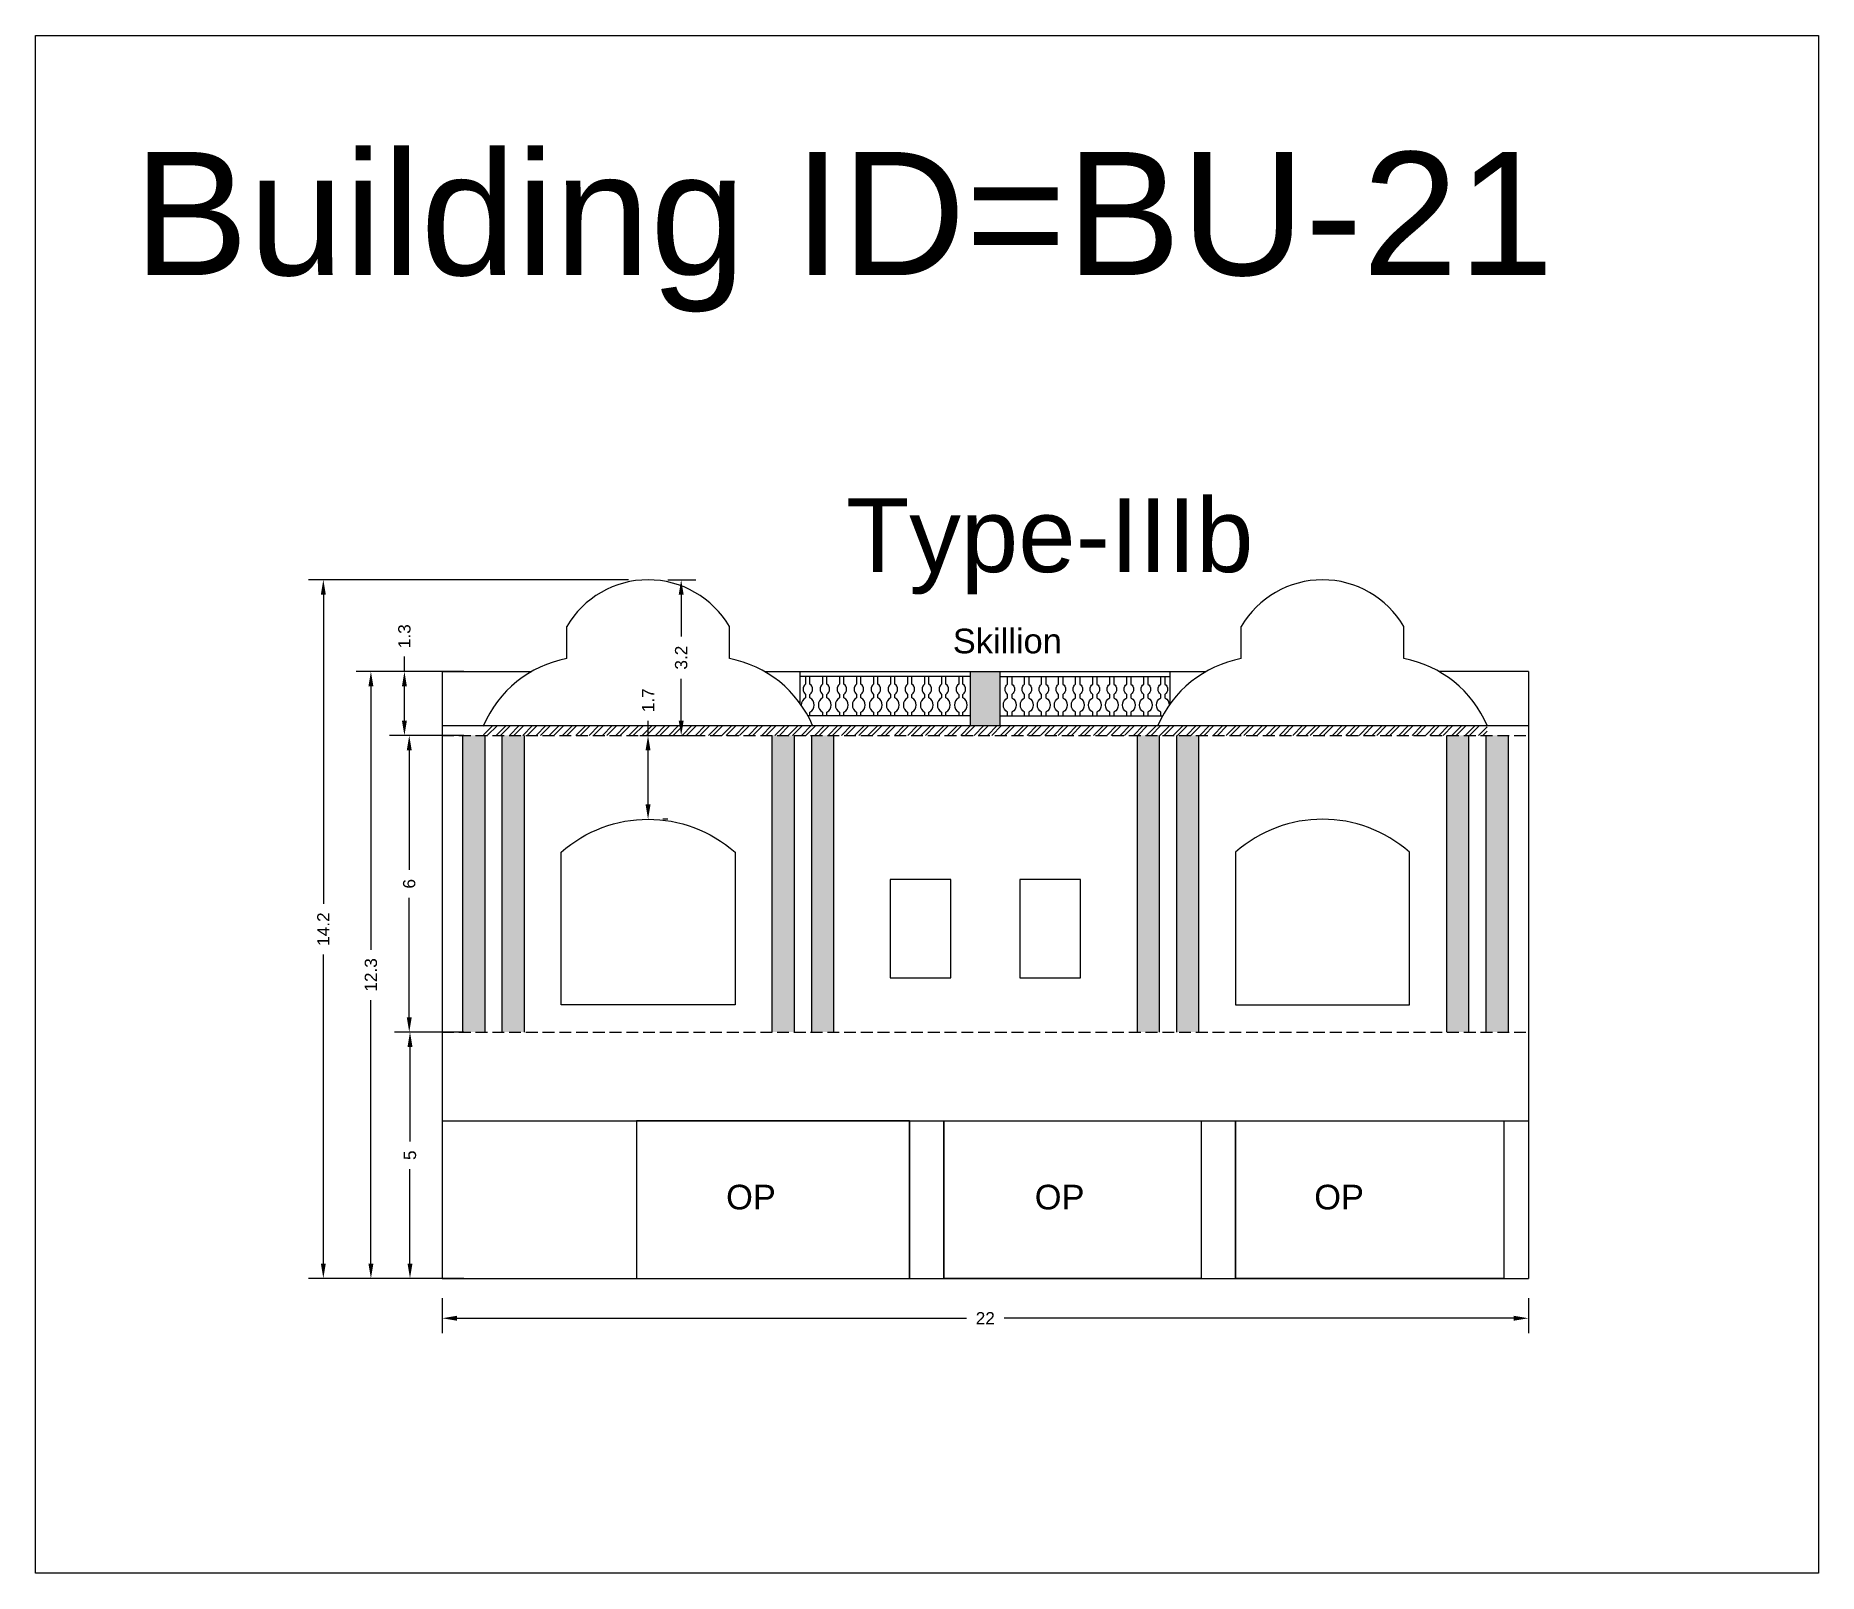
# Model space of a CAD drawing. Header units: metres. Extents: x 3416649 to 3417093, y -6712874 to -6712690.
# Drawn here: x 3416649.39 to 3416685.57, y -6712797.65 to -6712766.44 of the extents above; entities that cross this region are included whole.
import ezdxf

# ---------------------------------------------------------------- set-up
doc = ezdxf.new("R2010")
doc.units = ezdxf.units.M
doc.linetypes.add('ACAD_ISO02W100', pattern=[15, 12, -3])
doc.layers.add('Dotted', color=7, linetype='ACAD_ISO02W100', plot=False)
doc.styles.get("Standard").update_dxf_attribs({"font": 'arial.ttf'})
doc.dimstyles.new('ISO-25', dxfattribs={"dimtxt": 0.25, "dimasz": 0.3, "dimexe": 0.3, "dimexo": 0.4, "dimgap": 0.2, "dimtad": 0, "dimdec": 1, "dimdsep": 46, "dimtxsty": 'Standard', "dimcen": 2.5, "dimadec": 0, "dimazin": 0, "dimtfac": 1, "dimtdec": 1, "dimtmove": 0, "dimatfit": 3, "dimfxl": 1, "dimarcsym": 0})

msp = doc.modelspace()

# ---------------------------------------------------------------- texts
at = {"attachment_point": 1}
for s, width, heights, insert, char_height in [('Building ID=BU-21', 67.86454, [0.517], (3416651.375, -6712768.799), 2.5), ('Type-IIIb', 9.99112, [0.517], (3416665.837, -6712775.827), 1.5), ('Skillion', 1.17554, [0], (3416668.002, -6712778.475), 0.5), ('OP', 1.17554, [0], (3416663.4, -6712789.762), 0.5), ('OP', 1.17554, [0], (3416669.665, -6712789.762), 0.5), ('OP', 1.17554, [0], (3416675.338, -6712789.762), 0.5)]:
    msp.add_mtext_dynamic_manual_height_columns(s, width=width, gutter_width=12.5, heights=heights, dxfattribs=dict(at, insert=insert, char_height=char_height))

# ---------------------------------------------------------------- blocks, each defined once
blk = doc.blocks.new('*D181')
at = {"color": 0, "lineweight": -2, "transparency": 16777216}
for p, q in [((3416658.076, -6712786.663), (3416656.684, -6712786.663)), ((3416656.984, -6712786.963), (3416656.984, -6712788.881)), ((3416656.984, -6712791.363), (3416656.984, -6712789.446)), ((3416658.076, -6712791.663), (3416656.684, -6712791.663))]:
    blk.add_line(p, q, dxfattribs=at)
at = {"color": 0, "transparency": 16777216}
for points in [[(3416656.934, -6712786.963), (3416657.034, -6712786.963), (3416656.984, -6712786.663)], [(3416656.934, -6712791.363), (3416657.034, -6712791.363), (3416656.984, -6712791.663)]]:
    blk.add_solid(points, dxfattribs=at)
at = {"layer": 'Defpoints', "color": 0, "transparency": 16777216}
for p in [(3416656.984, -6712786.663), (3416658.476, -6712786.663), (3416658.476, -6712791.663)]:
    blk.add_point(p, dxfattribs=at)
at = {"color": 0, "transparency": 16777216, "insert": (3416656.984, -6712789.163), "char_height": 0.25, "attachment_point": 5, "rotation": 90}
blk.add_mtext('5', dxfattribs=at)
blk = doc.blocks.new('*D182')
at = {"color": 0, "lineweight": -2, "transparency": 16777216}
for p, q in [((3416658.076, -6712780.643), (3416656.669, -6712780.643)), ((3416656.969, -6712780.943), (3416656.969, -6712783.371)), ((3416656.969, -6712786.363), (3416656.969, -6712783.936)), ((3416658.076, -6712786.663), (3416656.669, -6712786.663))]:
    blk.add_line(p, q, dxfattribs=at)
at = {"color": 0, "transparency": 16777216}
for points in [[(3416656.919, -6712780.943), (3416657.019, -6712780.943), (3416656.969, -6712780.643)], [(3416656.919, -6712786.363), (3416657.019, -6712786.363), (3416656.969, -6712786.663)]]:
    blk.add_solid(points, dxfattribs=at)
at = {"layer": 'Defpoints', "color": 0, "transparency": 16777216}
for p in [(3416656.969, -6712780.643), (3416658.476, -6712780.643), (3416658.476, -6712786.663)]:
    blk.add_point(p, dxfattribs=at)
at = {"color": 0, "transparency": 16777216, "insert": (3416656.969, -6712783.653), "char_height": 0.25, "attachment_point": 5, "rotation": 90}
blk.add_mtext('6', dxfattribs=at)
blk = doc.blocks.new('*D183')
at = {"color": 0, "lineweight": -2, "transparency": 16777216}
for p, q in [((3416661.816, -6712780.643), (3416661.816, -6712780.343)), ((3416661.652, -6712780.643), (3416662.116, -6712780.643)), ((3416661.816, -6712782.043), (3416661.816, -6712780.943)), ((3416662.216, -6712782.343), (3416662.116, -6712782.343))]:
    blk.add_line(p, q, dxfattribs=at)
at = {"color": 0, "transparency": 16777216}
for points in [[(3416661.766, -6712780.943), (3416661.866, -6712780.943), (3416661.816, -6712780.643)], [(3416661.766, -6712782.043), (3416661.866, -6712782.043), (3416661.816, -6712782.343)]]:
    blk.add_solid(points, dxfattribs=at)
at = {"layer": 'Defpoints', "color": 0, "transparency": 16777216}
for p in [(3416661.252, -6712780.643), (3416661.816, -6712780.643), (3416661.816, -6712782.343)]:
    blk.add_point(p, dxfattribs=at)
at = {"color": 0, "transparency": 16777216, "insert": (3416661.816, -6712779.928), "char_height": 0.25, "attachment_point": 5, "rotation": 90}
blk.add_mtext('1.7', dxfattribs=at)
blk = doc.blocks.new('*D184')
at = {"color": 0, "lineweight": -2, "transparency": 16777216}
for p, q in [((3416658.076, -6712779.343), (3416655.891, -6712779.343)), ((3416656.191, -6712779.643), (3416656.191, -6712784.991)), ((3416656.191, -6712791.363), (3416656.191, -6712786.016)), ((3416658.076, -6712791.663), (3416655.891, -6712791.663))]:
    blk.add_line(p, q, dxfattribs=at)
at = {"color": 0, "transparency": 16777216}
for points in [[(3416656.141, -6712779.643), (3416656.241, -6712779.643), (3416656.191, -6712779.343)], [(3416656.141, -6712791.363), (3416656.241, -6712791.363), (3416656.191, -6712791.663)]]:
    blk.add_solid(points, dxfattribs=at)
at = {"layer": 'Defpoints', "color": 0, "transparency": 16777216}
for p in [(3416656.191, -6712779.343), (3416658.476, -6712779.343), (3416658.476, -6712791.663)]:
    blk.add_point(p, dxfattribs=at)
at = {"color": 0, "transparency": 16777216, "insert": (3416656.191, -6712785.503), "char_height": 0.25, "attachment_point": 5, "rotation": 90}
blk.add_mtext('12.3', dxfattribs=at)
blk = doc.blocks.new('*D185')
at = {"color": 0, "lineweight": -2, "transparency": 16777216}
for p, q in [((3416661.416, -6712777.483), (3416654.925, -6712777.483)), ((3416655.225, -6712777.783), (3416655.225, -6712784.062)), ((3416655.225, -6712791.363), (3416655.225, -6712785.085)), ((3416658.076, -6712791.663), (3416654.925, -6712791.663))]:
    blk.add_line(p, q, dxfattribs=at)
at = {"color": 0, "transparency": 16777216}
for points in [[(3416655.175, -6712777.783), (3416655.275, -6712777.783), (3416655.225, -6712777.483)], [(3416655.175, -6712791.363), (3416655.275, -6712791.363), (3416655.225, -6712791.663)]]:
    blk.add_solid(points, dxfattribs=at)
at = {"layer": 'Defpoints', "color": 0, "transparency": 16777216}
for p in [(3416655.225, -6712777.483), (3416661.816, -6712777.483), (3416658.476, -6712791.663)]:
    blk.add_point(p, dxfattribs=at)
at = {"color": 0, "transparency": 16777216, "insert": (3416655.225, -6712784.573), "char_height": 0.25, "attachment_point": 5, "rotation": 90}
blk.add_mtext('14.2', dxfattribs=at)
blk = doc.blocks.new('*D186')
at = {"color": 0, "lineweight": -2, "transparency": 16777216}
for p, q in [((3416656.871, -6712779.343), (3416656.871, -6712779.043)), ((3416658.076, -6712779.343), (3416656.571, -6712779.343)), ((3416656.871, -6712780.343), (3416656.871, -6712779.643)), ((3416658.076, -6712780.643), (3416656.571, -6712780.643))]:
    blk.add_line(p, q, dxfattribs=at)
at = {"color": 0, "transparency": 16777216}
for points in [[(3416656.821, -6712779.643), (3416656.921, -6712779.643), (3416656.871, -6712779.343)], [(3416656.821, -6712780.343), (3416656.921, -6712780.343), (3416656.871, -6712780.643)]]:
    blk.add_solid(points, dxfattribs=at)
at = {"layer": 'Defpoints', "color": 0, "transparency": 16777216}
for p in [(3416656.871, -6712779.343), (3416658.476, -6712779.343), (3416658.476, -6712780.643)]:
    blk.add_point(p, dxfattribs=at)
at = {"color": 0, "transparency": 16777216, "insert": (3416656.871, -6712778.628), "char_height": 0.25, "attachment_point": 5, "rotation": 90}
blk.add_mtext('1.3', dxfattribs=at)
blk = doc.blocks.new('*D187')
at = {"color": 0, "lineweight": -2, "transparency": 16777216}
for p, q in [((3416662.216, -6712777.483), (3416662.789, -6712777.483)), ((3416662.489, -6712777.783), (3416662.489, -6712778.637)), ((3416662.489, -6712780.343), (3416662.489, -6712779.49)), ((3416662.216, -6712780.643), (3416662.789, -6712780.643))]:
    blk.add_line(p, q, dxfattribs=at)
at = {"color": 0, "transparency": 16777216}
for points in [[(3416662.439, -6712777.783), (3416662.539, -6712777.783), (3416662.489, -6712777.483)], [(3416662.439, -6712780.343), (3416662.539, -6712780.343), (3416662.489, -6712780.643)]]:
    blk.add_solid(points, dxfattribs=at)
at = {"layer": 'Defpoints', "color": 0, "transparency": 16777216}
for p in [(3416661.816, -6712777.483), (3416661.816, -6712780.643), (3416662.489, -6712780.643)]:
    blk.add_point(p, dxfattribs=at)
at = {"color": 0, "transparency": 16777216, "insert": (3416662.489, -6712779.063), "char_height": 0.25, "attachment_point": 5, "rotation": 90}
blk.add_mtext('3.2', dxfattribs=at)
blk = doc.blocks.new('*D188')
at = {"color": 0, "lineweight": -2, "transparency": 16777216}
for p, q in [((3416657.636, -6712792.063), (3416657.636, -6712792.772)), ((3416679.686, -6712792.063), (3416679.686, -6712792.772)), ((3416657.936, -6712792.472), (3416668.281, -6712792.472)), ((3416679.386, -6712792.472), (3416669.041, -6712792.472))]:
    blk.add_line(p, q, dxfattribs=at)
at = {"color": 0, "transparency": 16777216}
for points in [[(3416657.936, -6712792.422), (3416657.936, -6712792.522), (3416657.636, -6712792.472)], [(3416679.386, -6712792.422), (3416679.386, -6712792.522), (3416679.686, -6712792.472)]]:
    blk.add_solid(points, dxfattribs=at)
at = {"layer": 'Defpoints', "color": 0, "transparency": 16777216}
for p in [(3416657.636, -6712791.663), (3416679.686, -6712791.663), (3416679.686, -6712792.472)]:
    blk.add_point(p, dxfattribs=at)
at = {"color": 0, "transparency": 16777216, "insert": (3416668.661, -6712792.472), "char_height": 0.25, "attachment_point": 5}
blk.add_mtext('22', dxfattribs=at)

# ---------------------------------------------------------------- dimensions: what is measured, and where the dimension line sits
for base, p1, p2, picture, middle in [((3416655.225, -6712777.483), (3416658.476, -6712791.663), (3416661.816, -6712777.483), '*D185', (3416655.225, -6712784.573)), ((3416662.489, -6712780.643), (3416661.816, -6712777.483), (3416661.816, -6712780.643), '*D187', (3416662.489, -6712779.063)), ((3416656.871, -6712779.343), (3416658.476, -6712780.643), (3416658.476, -6712779.343), '*D186', (3416656.871, -6712778.628)), ((3416656.191, -6712779.343), (3416658.476, -6712791.663), (3416658.476, -6712779.343), '*D184', (3416656.191, -6712785.503)), ((3416661.816, -6712780.643), (3416661.816, -6712782.343), (3416661.252, -6712780.643), '*D183', (3416661.816, -6712779.928)), ((3416656.969, -6712780.643), (3416658.476, -6712786.663), (3416658.476, -6712780.643), '*D182', (3416656.969, -6712783.653)), ((3416656.984, -6712786.663), (3416658.476, -6712791.663), (3416658.476, -6712786.663), '*D181', (3416656.984, -6712789.163))]:
    dim = msp.add_linear_dim(base=base, p1=p1, p2=p2, angle=90, dimstyle='ISO-25')
    dim.commit()
    dim.dimension.update_dxf_attribs({"geometry": picture, "text_midpoint": middle})
dim = msp.add_linear_dim(base=(3416679.68628, -6712792.47184), p1=(3416657.63631, -6712791.66349), p2=(3416679.68628, -6712791.66349), dimstyle='ISO-25')
dim.commit()
dim.dimension.update_dxf_attribs({"geometry": '*D188', "text_midpoint": (3416668.66129, -6712792.47184)})

# ---------------------------------------------------------------- hatches: boundary and pattern name
h = msp.add_hatch(color=256)
h.dxf.hatch_style = 1
h.paths.add_polyline_path([(3416668.361, -6712780.443), (3416668.961, -6712780.443), (3416668.961, -6712779.343), (3416668.361, -6712779.343)])
h = msp.add_hatch()
h.set_pattern_fill('ANSI32', color=256, scale=0.02)
h.set_pattern_definition([(45, (-10.15975, -1.35579), (-0.134703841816, 0.134703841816), []), (45, (-10.06995, -1.35579), (-0.134703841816, 0.134703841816), [])])
h.paths.add_polyline_path([(3416678.846, -6712780.643), (3416678.846, -6712780.443), (3416658.476, -6712780.443), (3416658.476, -6712780.643)])
h = msp.add_hatch(color=256)
h.dxf.hatch_style = 1
h.paths.add_polyline_path([(3416658.051, -6712780.643), (3416658.501, -6712780.643), (3416658.501, -6712786.663), (3416658.051, -6712786.663)])
h.paths.add_polyline_path([(3416658.851, -6712780.643), (3416659.301, -6712780.643), (3416659.301, -6712786.663), (3416658.851, -6712786.663)])
h.paths.add_polyline_path([(3416664.331, -6712780.643), (3416664.781, -6712780.643), (3416664.781, -6712786.663), (3416664.331, -6712786.663)])
h.paths.add_polyline_path([(3416665.131, -6712780.643), (3416665.581, -6712780.643), (3416665.581, -6712786.663), (3416665.131, -6712786.663)])
h = msp.add_hatch(color=256)
h.dxf.hatch_style = 1
h.paths.add_polyline_path([(3416679.271, -6712780.643), (3416678.821, -6712780.643), (3416678.821, -6712786.663), (3416679.271, -6712786.663)])
h.paths.add_polyline_path([(3416678.471, -6712780.643), (3416678.021, -6712780.643), (3416678.021, -6712786.663), (3416678.471, -6712786.663)])
h.paths.add_polyline_path([(3416672.991, -6712780.643), (3416672.541, -6712780.643), (3416672.541, -6712786.663), (3416672.991, -6712786.663)])
h.paths.add_polyline_path([(3416671.741, -6712786.663), (3416672.191, -6712786.663), (3416672.191, -6712780.643), (3416671.741, -6712780.643)])

# ---------------------------------------------------------------- linework, layer by layer
for points in [[(3416649.386, -6712766.438), (3416685.57, -6712766.438), (3416685.57, -6712797.649), (3416649.386, -6712797.649)], [(3416667.961, -6712785.563), (3416667.961, -6712783.563), (3416666.731, -6712783.563), (3416666.731, -6712785.563)], [(3416669.361, -6712785.563), (3416670.591, -6712785.563), (3416670.591, -6712783.563), (3416669.361, -6712783.563)], [(3416667.123, -6712788.463), (3416661.583, -6712788.463), (3416661.583, -6712791.663), (3416667.123, -6712791.663)], [(3416673.041, -6712791.663), (3416667.823, -6712791.663), (3416667.823, -6712788.463), (3416673.041, -6712788.463)], [(3416673.741, -6712788.463), (3416679.186, -6712788.463), (3416679.186, -6712791.663), (3416673.741, -6712791.663)]]:
    msp.add_lwpolyline(points, close=True)
for points in [[(3416660.166, -6712779.083), (3416660.166, -6712778.433)], [(3416663.466, -6712779.083), (3416663.466, -6712778.433)], [(3416673.856, -6712779.083), (3416673.856, -6712778.433)], [(3416677.156, -6712779.083), (3416677.156, -6712778.433)], [(3416657.636, -6712779.343), (3416659.455, -6712779.343)], [(3416657.636, -6712779.343), (3416657.636, -6712791.663)], [(3416664.178, -6712779.343), (3416673.145, -6712779.343)], [(3416664.906, -6712779.997), (3416664.906, -6712779.343)], [(3416668.361, -6712779.443), (3416664.906, -6712779.443)], [(3416668.361, -6712780.443), (3416668.361, -6712779.343)], [(3416668.361, -6712780.443), (3416668.361, -6712779.343)], [(3416668.961, -6712780.443), (3416668.961, -6712779.343)], [(3416668.961, -6712779.443), (3416672.417, -6712779.443)], [(3416672.417, -6712779.997), (3416672.417, -6712779.343)], [(3416679.686, -6712779.343), (3416677.868, -6712779.343)], [(3416679.686, -6712779.343), (3416679.686, -6712791.663)], [(3416665.36, -6712780.172), (3416665.36, -6712780.243)], [(3416665.705, -6712780.172), (3416665.705, -6712780.243)], [(3416666.05, -6712780.172), (3416666.05, -6712780.243)], [(3416666.395, -6712780.172), (3416666.395, -6712780.243)], [(3416666.74, -6712780.172), (3416666.74, -6712780.243)], [(3416667.085, -6712780.172), (3416667.085, -6712780.243)], [(3416667.43, -6712780.172), (3416667.43, -6712780.243)], [(3416667.775, -6712780.172), (3416667.775, -6712780.243)], [(3416668.121, -6712780.172), (3416668.121, -6712780.243)], [(3416669.202, -6712780.172), (3416669.202, -6712780.243)], [(3416669.547, -6712780.172), (3416669.547, -6712780.243)], [(3416669.892, -6712780.172), (3416669.892, -6712780.243)], [(3416670.237, -6712780.172), (3416670.237, -6712780.243)], [(3416670.582, -6712780.172), (3416670.582, -6712780.243)], [(3416670.928, -6712780.172), (3416670.928, -6712780.243)], [(3416671.273, -6712780.172), (3416671.273, -6712780.243)], [(3416671.618, -6712780.172), (3416671.618, -6712780.243)], [(3416671.963, -6712780.172), (3416671.963, -6712780.243)], [(3416657.636, -6712780.443), (3416679.686, -6712780.443)], [(3416668.361, -6712780.243), (3416665.06, -6712780.243)], [(3416668.961, -6712780.243), (3416672.262, -6712780.243)], [(3416658.051, -6712780.643), (3416658.051, -6712786.663)], [(3416658.501, -6712780.643), (3416658.501, -6712786.663)], [(3416658.851, -6712780.643), (3416658.851, -6712786.663)], [(3416659.301, -6712780.643), (3416659.301, -6712786.663)], [(3416664.331, -6712780.643), (3416664.331, -6712786.663)], [(3416664.781, -6712780.643), (3416664.781, -6712786.663)], [(3416665.131, -6712780.643), (3416665.131, -6712786.663)], [(3416665.581, -6712780.643), (3416665.581, -6712786.663)], [(3416671.741, -6712780.643), (3416671.741, -6712786.663)], [(3416672.191, -6712780.643), (3416672.191, -6712786.663)], [(3416672.541, -6712780.643), (3416672.541, -6712786.663)], [(3416672.991, -6712780.643), (3416672.991, -6712786.663)], [(3416678.021, -6712780.643), (3416678.021, -6712786.663)], [(3416678.471, -6712780.643), (3416678.471, -6712786.663)], [(3416678.821, -6712780.643), (3416678.821, -6712786.663)], [(3416679.271, -6712780.643), (3416679.271, -6712786.663)], [(3416673.741, -6712783.013), (3416673.741, -6712786.113)], [(3416677.271, -6712786.113), (3416677.271, -6712783.013)], [(3416673.741, -6712786.113), (3416677.271, -6712786.113)], [(3416657.636, -6712788.463), (3416679.686, -6712788.463)], [(3416661.583, -6712788.463), (3416661.583, -6712791.663)], [(3416667.123, -6712788.463), (3416667.123, -6712791.663)], [(3416667.823, -6712788.463), (3416667.823, -6712791.663)], [(3416673.041, -6712788.463), (3416673.041, -6712791.663)], [(3416673.741, -6712788.463), (3416673.741, -6712791.663)], [(3416679.186, -6712788.463), (3416679.186, -6712791.663)], [(3416657.636, -6712791.663), (3416679.686, -6712791.663)]]:
    msp.add_lwpolyline(points)
for points in [[(3416665.015, -6712779.443), (3416665.015, -6712779.598, 0.504557), (3416665.015, -6712779.808), (3416665.015, -6712779.881, 0.279203), (3416664.927, -6712780.028, 0.279203)], [(3416665.102, -6712780.243), (3416665.102, -6712780.172, 0.59952), (3416665.102, -6712779.881), (3416665.102, -6712779.808, 0.504557), (3416665.102, -6712779.598), (3416665.102, -6712779.443)], [(3416665.36, -6712779.443), (3416665.36, -6712779.598, 0.504557), (3416665.36, -6712779.808), (3416665.36, -6712779.881, 0.59952), (3416665.36, -6712780.172)], [(3416665.447, -6712780.243), (3416665.447, -6712780.172, 0.59952), (3416665.447, -6712779.881), (3416665.447, -6712779.808, 0.504557), (3416665.447, -6712779.598), (3416665.447, -6712779.443)], [(3416665.705, -6712779.443), (3416665.705, -6712779.598, 0.504557), (3416665.705, -6712779.808), (3416665.705, -6712779.881, 0.59952), (3416665.705, -6712780.172)], [(3416665.792, -6712780.243), (3416665.792, -6712780.172, 0.59952), (3416665.792, -6712779.881), (3416665.792, -6712779.808, 0.504557), (3416665.792, -6712779.598), (3416665.792, -6712779.443)], [(3416666.05, -6712779.443), (3416666.05, -6712779.598, 0.504557), (3416666.05, -6712779.808), (3416666.05, -6712779.881, 0.59952), (3416666.05, -6712780.172)], [(3416666.137, -6712780.243), (3416666.137, -6712780.172, 0.59952), (3416666.137, -6712779.881), (3416666.137, -6712779.808, 0.504557), (3416666.137, -6712779.598), (3416666.137, -6712779.443)], [(3416666.395, -6712779.443), (3416666.395, -6712779.598, 0.504557), (3416666.395, -6712779.808), (3416666.395, -6712779.881, 0.59952), (3416666.395, -6712780.172)], [(3416666.482, -6712780.243), (3416666.482, -6712780.172, 0.59952), (3416666.482, -6712779.881), (3416666.482, -6712779.808, 0.504557), (3416666.482, -6712779.598), (3416666.482, -6712779.443)], [(3416666.74, -6712779.443), (3416666.74, -6712779.598, 0.504557), (3416666.74, -6712779.808), (3416666.74, -6712779.881, 0.59952), (3416666.74, -6712780.172)], [(3416666.827, -6712780.243), (3416666.827, -6712780.172, 0.59952), (3416666.827, -6712779.881), (3416666.827, -6712779.808, 0.504557), (3416666.827, -6712779.598), (3416666.827, -6712779.443)], [(3416667.085, -6712779.443), (3416667.085, -6712779.598, 0.504557), (3416667.085, -6712779.808), (3416667.085, -6712779.881, 0.59952), (3416667.085, -6712780.172)], [(3416667.172, -6712780.243), (3416667.172, -6712780.172, 0.59952), (3416667.172, -6712779.881), (3416667.172, -6712779.808, 0.504557), (3416667.172, -6712779.598), (3416667.172, -6712779.443)], [(3416667.43, -6712779.443), (3416667.43, -6712779.598, 0.504557), (3416667.43, -6712779.808), (3416667.43, -6712779.881, 0.59952), (3416667.43, -6712780.172)], [(3416667.517, -6712780.243), (3416667.517, -6712780.172, 0.59952), (3416667.517, -6712779.881), (3416667.517, -6712779.808, 0.504557), (3416667.517, -6712779.598), (3416667.517, -6712779.443)], [(3416667.775, -6712779.443), (3416667.775, -6712779.598, 0.504557), (3416667.775, -6712779.808), (3416667.775, -6712779.881, 0.59952), (3416667.775, -6712780.172)], [(3416667.862, -6712780.243), (3416667.862, -6712780.172, 0.59952), (3416667.862, -6712779.881), (3416667.862, -6712779.808, 0.504557), (3416667.862, -6712779.598), (3416667.862, -6712779.443)], [(3416668.121, -6712779.443), (3416668.121, -6712779.598, 0.504557), (3416668.121, -6712779.808), (3416668.121, -6712779.881, 0.59952), (3416668.121, -6712780.172)], [(3416668.208, -6712780.243), (3416668.208, -6712780.172, 0.59952), (3416668.208, -6712779.881), (3416668.208, -6712779.808, 0.504557), (3416668.208, -6712779.598), (3416668.208, -6712779.443)], [(3416669.115, -6712780.243), (3416669.115, -6712780.172, -0.59952), (3416669.115, -6712779.881), (3416669.115, -6712779.808, -0.504557), (3416669.115, -6712779.598), (3416669.115, -6712779.443)], [(3416669.202, -6712779.443), (3416669.202, -6712779.598, -0.504557), (3416669.202, -6712779.808), (3416669.202, -6712779.881, -0.59952), (3416669.202, -6712780.172)], [(3416669.46, -6712780.243), (3416669.46, -6712780.172, -0.59952), (3416669.46, -6712779.881), (3416669.46, -6712779.808, -0.504557), (3416669.46, -6712779.598), (3416669.46, -6712779.443)], [(3416669.547, -6712779.443), (3416669.547, -6712779.598, -0.504557), (3416669.547, -6712779.808), (3416669.547, -6712779.881, -0.59952), (3416669.547, -6712780.172)], [(3416669.805, -6712780.243), (3416669.805, -6712780.172, -0.59952), (3416669.805, -6712779.881), (3416669.805, -6712779.808, -0.504557), (3416669.805, -6712779.598), (3416669.805, -6712779.443)], [(3416669.892, -6712779.443), (3416669.892, -6712779.598, -0.504557), (3416669.892, -6712779.808), (3416669.892, -6712779.881, -0.59952), (3416669.892, -6712780.172)], [(3416670.15, -6712780.243), (3416670.15, -6712780.172, -0.59952), (3416670.15, -6712779.881), (3416670.15, -6712779.808, -0.504557), (3416670.15, -6712779.598), (3416670.15, -6712779.443)], [(3416670.237, -6712779.443), (3416670.237, -6712779.598, -0.504557), (3416670.237, -6712779.808), (3416670.237, -6712779.881, -0.59952), (3416670.237, -6712780.172)], [(3416670.495, -6712780.243), (3416670.495, -6712780.172, -0.59952), (3416670.495, -6712779.881), (3416670.495, -6712779.808, -0.504557), (3416670.495, -6712779.598), (3416670.495, -6712779.443)], [(3416670.582, -6712779.443), (3416670.582, -6712779.598, -0.504557), (3416670.582, -6712779.808), (3416670.582, -6712779.881, -0.59952), (3416670.582, -6712780.172)], [(3416670.841, -6712780.243), (3416670.841, -6712780.172, -0.59952), (3416670.841, -6712779.881), (3416670.841, -6712779.808, -0.504557), (3416670.841, -6712779.598), (3416670.841, -6712779.443)], [(3416670.928, -6712779.443), (3416670.928, -6712779.598, -0.504557), (3416670.928, -6712779.808), (3416670.928, -6712779.881, -0.59952), (3416670.928, -6712780.172)], [(3416671.186, -6712780.243), (3416671.186, -6712780.172, -0.59952), (3416671.186, -6712779.881), (3416671.186, -6712779.808, -0.504557), (3416671.186, -6712779.598), (3416671.186, -6712779.443)], [(3416671.273, -6712779.443), (3416671.273, -6712779.598, -0.504557), (3416671.273, -6712779.808), (3416671.273, -6712779.881, -0.59952), (3416671.273, -6712780.172)], [(3416671.531, -6712780.243), (3416671.531, -6712780.172, -0.59952), (3416671.531, -6712779.881), (3416671.531, -6712779.808, -0.504557), (3416671.531, -6712779.598), (3416671.531, -6712779.443)], [(3416671.618, -6712779.443), (3416671.618, -6712779.598, -0.504557), (3416671.618, -6712779.808), (3416671.618, -6712779.881, -0.59952), (3416671.618, -6712780.172)], [(3416671.876, -6712780.243), (3416671.876, -6712780.172, -0.59952), (3416671.876, -6712779.881), (3416671.876, -6712779.808, -0.504557), (3416671.876, -6712779.598), (3416671.876, -6712779.443)], [(3416671.963, -6712779.443), (3416671.963, -6712779.598, -0.504557), (3416671.963, -6712779.808), (3416671.963, -6712779.881, -0.59952), (3416671.963, -6712780.172)], [(3416672.221, -6712780.243), (3416672.221, -6712780.172, -0.59952), (3416672.221, -6712779.881), (3416672.221, -6712779.808, -0.504557), (3416672.221, -6712779.598), (3416672.221, -6712779.443)], [(3416672.308, -6712779.443), (3416672.308, -6712779.598, -0.504557), (3416672.308, -6712779.808), (3416672.308, -6712779.881, -0.279203), (3416672.395, -6712780.028, -0.279203)], [(3416663.581, -6712783.013), (3416663.581, -6712786.113), (3416660.051, -6712786.113), (3416660.051, -6712783.013, -0.379603), (3416663.581, -6712783.013)]]:
    msp.add_lwpolyline(points, format="xyb")
for centre, radius, start, end in [((3416661.816, -6712779.391), 1.908, 30.137, 149.863), ((3416675.506, -6712779.391), 1.908, 30.137, 149.863), ((3416660.586, -6712781.334), 2.29, 100.5498, 157.0998), ((3416663.047, -6712781.334), 2.29, 22.9002, 79.4502), ((3416674.276, -6712781.334), 2.29, 100.5498, 157.0998), ((3416676.737, -6712781.334), 2.29, 22.9002, 79.4502), ((3416675.506, -6712785.003), 2.66, 48.4261, 131.5739)]:
    msp.add_arc(centre, radius, start, end)
at = {"layer": 'Dotted', "ltscale": 0.02}
for points in [[(3416657.636, -6712780.643), (3416679.686, -6712780.643)], [(3416657.636, -6712786.663), (3416679.686, -6712786.663)]]:
    msp.add_lwpolyline(points, dxfattribs=at)

msp.set_redraw_order([(e.dxf.handle, doc.entitydb.next_handle()) for e in msp.query("TEXT MTEXT ATTDEF DIMENSION ARC_DIMENSION")])  # texts and dimensions are drawn at this point

doc.saveas('drawing.dxf')
